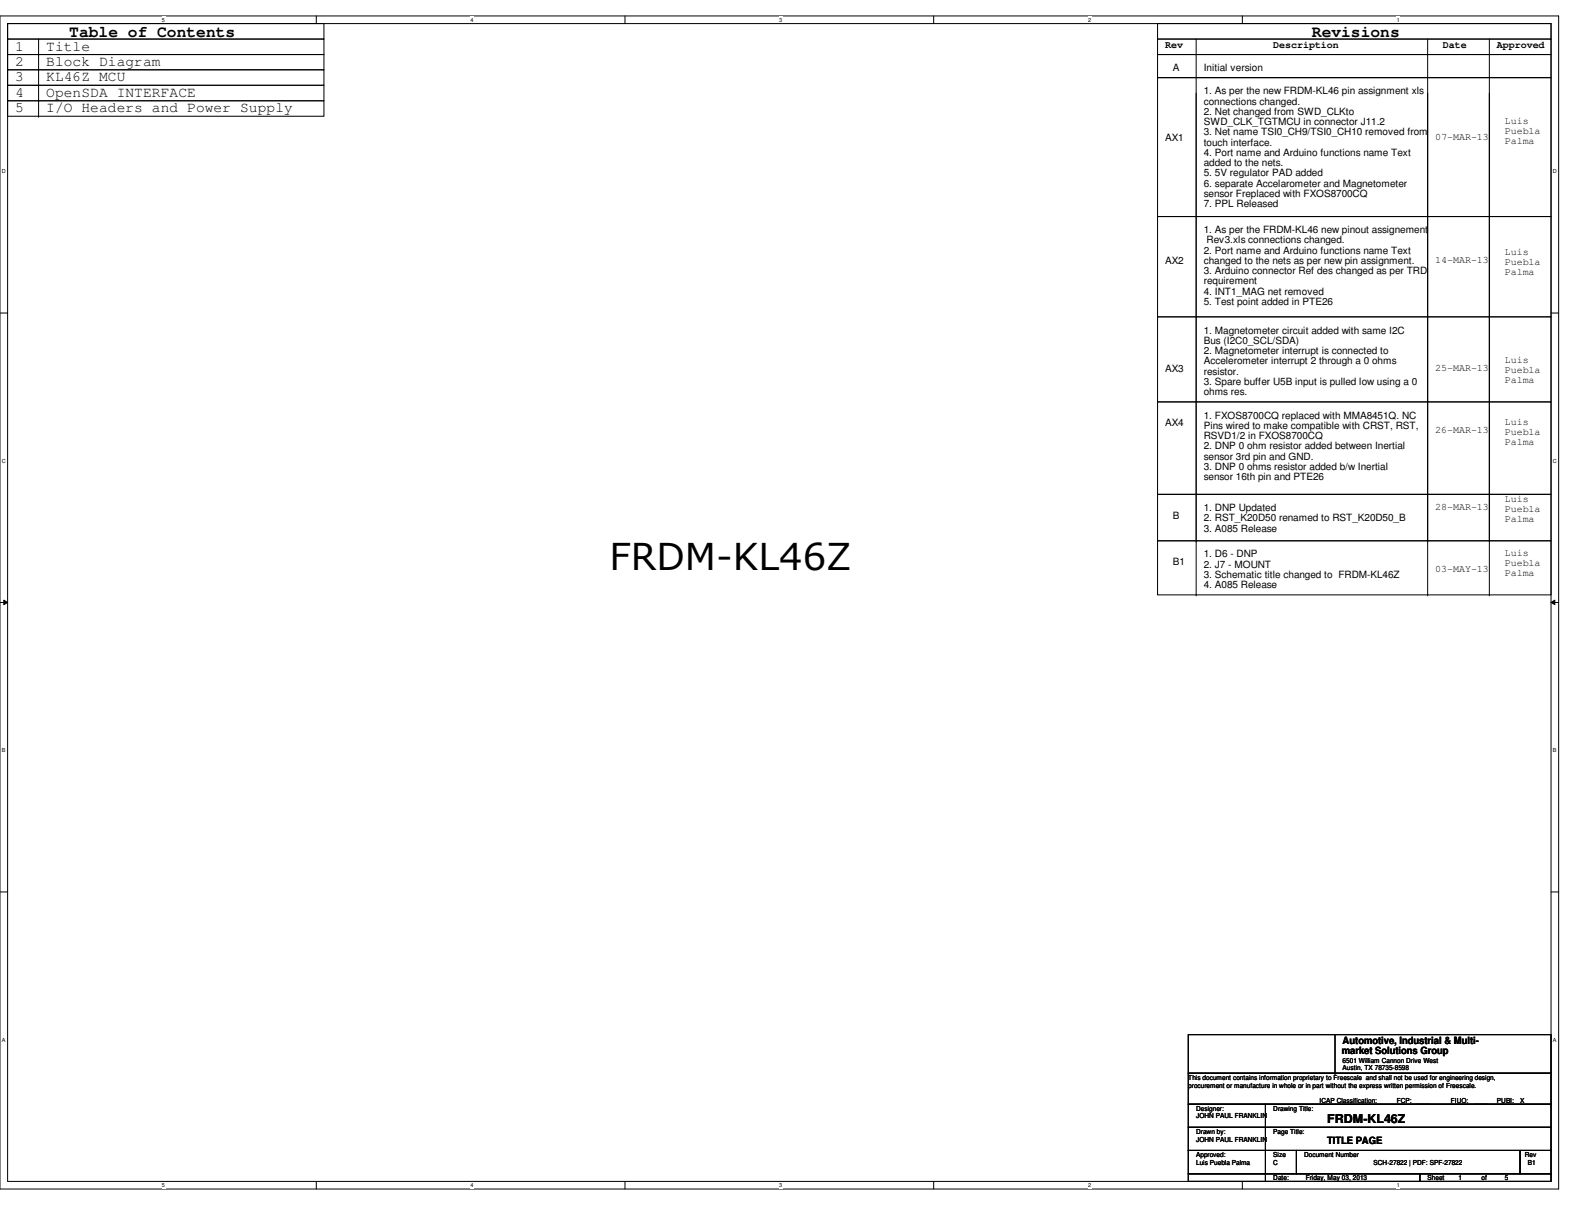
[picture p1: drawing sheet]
<svg xmlns="http://www.w3.org/2000/svg" width="279mm" height="216mm" viewBox="0 0 279 216" stroke-linecap="round" stroke-linejoin="round" font-family="sans-serif">
<defs><g id="words">
<text font-size="6.6" x="108.3" y="101.3">FRDM-KL46Z</text>
<g font-size="2.9">
<text x="12.3" y="6.6">Table of Contents</text>
<text x="233.2" y="6.6">Revisions</text>
</g>
<g font-size="2.6">
<text x="2.7" y="9">1</text>
<text x="2.7" y="11.8">2</text>
<text x="8.2" y="9">Title</text>
<text x="8.2" y="11.8">Block Diagram</text>
<text x="2.7" y="14.5">3</text>
<text x="2.7" y="17.2">4</text>
<text x="8.2" y="14.5">KL46Z MCU</text>
<text x="8.2" y="17.2">OpenSDA INTERFACE</text>
<text x="2.7" y="20">5</text>
<text x="8.2" y="20">I/O Headers and Power Supply</text>
</g>
<text font-size="2.2" x="235.9" y="199.6">FRDM-KL46Z</text>
<g font-size="1.8">
<text x="207.1" y="8.5">Rev</text>
<text x="226.3" y="8.5">Description</text>
<text x="256.5" y="8.5">Date</text>
<text x="266.1" y="8.5">Approved</text>
<text x="208.4" y="12.7">A</text>
<text x="214" y="12.7">Initial version</text>
<text x="214" y="16.8">1. As per the new FRDM-KL46 pin assignment xls</text>
<text x="214" y="18.6">connections changed.</text>
<text x="214" y="20.4">2. Net changed from SWD_CLKto</text>
<text x="214" y="22.2">SWD_CLK_TGTMCU in connector J11.2</text>
<text x="267.5" y="22.1">Luis</text>
<text x="267.5" y="23.8">Puebla</text>
<text x="207.1" y="25">AX1</text>
<text x="214" y="24">3. Net name TSI0_CH9/TSI0_CH10 removed from</text>
<text x="214" y="25.9">touch interface.</text>
<text x="214" y="27.7">4. Port name and Arduino functions name Text</text>
<text x="214" y="29.5">added to the nets.</text>
<text x="255.1" y="24.8">07-MAR-13</text>
<text x="267.5" y="25.6">Palma</text>
<text x="214" y="31.3">5. 5V regulator PAD added</text>
<text x="214" y="33.1">6. separate Accelarometer and Magnetometer</text>
<text x="214" y="35">sensor Freplaced with FXOS8700CQ</text>
<text x="214" y="41.4">1. As per the FRDM-KL46 new pinout assignement</text>
<text x="214" y="36.8">7. PPL Released</text>
<text x="207.1" y="46.9">AX2</text>
<text x="214" y="45.1">2. Port name and Arduino functions name Text</text>
<text x="214" y="46.9">changed to the nets as per new pin assignment.</text>
<text x="214.5" y="43.3">Rev3.xls connections changed.</text>
<text x="255.1" y="46.7">14-MAR-13</text>
<text x="267.5" y="45.4">Luis</text>
<text x="267.5" y="47.2">Puebla</text>
<text x="214" y="48.7">3. Arduino connector Ref des changed as per TRD</text>
<text x="214" y="50.5">requirement</text>
<text x="214" y="52.4">4. INT1_MAG net removed</text>
<text x="267.5" y="48.9">Palma</text>
<text x="214" y="54.2">5. Test point added in PTE26</text>
<text x="214" y="59.3">1. Magnetometer circuit added with same I2C</text>
<text x="214" y="61.1">Bus (I2C0_SCL/SDA)</text>
<text x="214" y="62.9">2. Magnetometer interrupt is connected to</text>
<text x="214" y="64.8">Accelerometer interrupt 2 through a 0 ohms</text>
<text x="255.1" y="66">25-MAR-13</text>
<text x="267.5" y="64.6">Luis</text>
<text x="207.1" y="66.2">AX3</text>
<text x="214" y="66.6">resistor.</text>
<text x="214" y="68.4">3. Spare buffer U5B input is pulled low using a 0</text>
<text x="214" y="70.2">ohms res.</text>
<text x="267.5" y="66.3">Puebla</text>
<text x="267.5" y="68.1">Palma</text>
<text x="207.1" y="75.7">AX4</text>
<text x="214" y="74.4">1. FXOS8700CQ replaced with MMA8451Q. NC</text>
<text x="214" y="76.2">Pins wired to make compatible with CRST, RST,</text>
<text x="255.1" y="76.9">26-MAR-13</text>
<text x="267.5" y="75.5">Luis</text>
<text x="267.5" y="77.3">Puebla</text>
<text x="214" y="78">RSVD1/2 in FXOS8700CQ</text>
<text x="214" y="79.8">2. DNP 0 ohm resistor added between Inertial</text>
<text x="214" y="81.7">sensor 3rd pin and GND.</text>
<text x="214" y="83.5">3. DNP 0 ohms resistor added b/w Inertial</text>
<text x="267.5" y="79.1">Palma</text>
<text x="214" y="85.3">sensor 16th pin and PTE26</text>
<text x="267.5" y="89.2">Luis</text>
<text x="208.4" y="92.2">B</text>
<text x="214" y="90.8">1. DNP Updated</text>
<text x="214" y="92.7">2. RST_K20D50 renamed to RST_K20D50_B</text>
<text x="214" y="94.5">3. A085 Release</text>
<text x="255.1" y="90.6">28-MAR-13</text>
<text x="267.5" y="91">Puebla</text>
<text x="267.5" y="92.8">Palma</text>
<text x="208.4" y="100.5">B1</text>
<text x="214" y="99.1">1. D6 - DNP</text>
<text x="214" y="100.9">2. J7 - MOUNT</text>
<text x="255.1" y="101.6">03-MAY-13</text>
<text x="267.5" y="98.8">Luis</text>
<text x="267.5" y="100.6">Puebla</text>
<text x="214" y="102.7">3. Schematic title changed to FRDM-KL46Z</text>
<text x="214" y="104.5">4. A085 Release</text>
<text x="267.5" y="102.4">Palma</text>
<text x="238.6" y="185.5">Automotive, Industrial &amp; Multi-</text>
<text x="238.5" y="187.3">market Solutions Group</text>
<text x="235.9" y="203.4">TITLE PAGE</text>
</g>
<g font-size="1.2">
<text x="211.2" y="191.9">This document contains information proprietary to Freescale and shall not be used for engineering design,</text>
<text x="238.6" y="188.8">6501 William Cannon Drive West</text>
<text x="238.6" y="190.1">Austin, TX 78735-8598</text>
<text x="211.2" y="193.3">procurement or manufacture in whole or in part without the express written permission of Freescale.</text>
<text x="212.6" y="197.4">Designer:</text>
<text x="226.3" y="197.4">Drawing Title:</text>
<text x="234.5" y="196">ICAP Classification:</text>
<text x="248.2" y="196">FCP: ____</text>
<text x="257.9" y="196">FIUO:</text>
<text x="262" y="196">____</text>
<text x="266.1" y="196">PUBI:</text>
<text x="270.2" y="196">X</text>
<text x="212.6" y="201.5">Drawn by:</text>
<text x="212.6" y="198.7">JOHN PAUL FRANKLIN</text>
<text x="212.6" y="202.9">JOHN PAUL FRANKLIN</text>
<text x="226.3" y="201.5">Page Title:</text>
<text x="212.6" y="205.6">Approved:</text>
<text x="212.6" y="207">Luis Puebla Palma</text>
<text x="226.3" y="205.6">Size</text>
<text x="226.3" y="209.7">Date:</text>
<text x="226.3" y="207">C</text>
<text x="231.8" y="205.6">Document Number</text>
<text x="232.1" y="209.7">Friday, May 03, 2013</text>
<text x="244.1" y="207">SCH-27822 | PDF: SPF-27822</text>
<text x="253.7" y="209.7">Sheet</text>
<text x="259.2" y="209.7">1</text>
<text x="263.3" y="209.7">of</text>
<text x="267.5" y="209.7">5</text>
<text x="271" y="205.6">Rev</text>
<text x="271.6" y="207">B1</text>
</g>
<g font-size="1">
<text x="28.8" y="3.9">5</text>
<text x="83.7" y="3.9">4</text>
<text x="138.5" y="3.9">3</text>
<text x="193.4" y="3.9">2</text>
<text x="248.2" y="3.9">1</text>
<text x=".3" y="30.8">D</text>
<text x="276" y="30.8">D</text>
<text x=".3" y="82.2">C</text>
<text x="276" y="82.2">C</text>
<text x=".3" y="133.6">B</text>
<text x="276" y="133.6">B</text>
<text x=".3" y="185.1">A</text>
<text x="276" y="185.1">A</text>
<text x="28.8" y="210.9">5</text>
<text x="83.7" y="210.9">4</text>
<text x="138.5" y="210.9">3</text>
<text x="193.4" y="210.9">2</text>
<text x="248.2" y="210.9">1</text>
</g>
</g></defs>
<path d="M0 2.8h277v208.5h-277zM1.4 4.2h274.3v205.7h-274.3z" fill="none" stroke="#000" stroke-width=".18"/>
<g fill="#fff">
<path d="M28.8 3h.5v1.1h-.5z"/>
<path d="M28.8 210.1h.5v1.1h-.5z"/>
</g>
<path d="M56.2 2.8v1.4M56.2 209.9v1.4" fill="none" stroke="#000" stroke-width=".18"/>
<g fill="#fff">
<path d="M83.7 3h.5v1.1h-.5z"/>
<path d="M83.7 210.1h.5v1.1h-.5z"/>
</g>
<path d="M111.1 2.8v1.4M111.1 209.9v1.4" fill="none" stroke="#000" stroke-width=".18"/>
<g fill="#fff">
<path d="M138.5 3h.6v1.1h-.6z"/>
<path d="M138.5 210.1h.6v1.1h-.6z"/>
</g>
<path d="M165.9 2.8v1.4M165.9 209.9v1.4" fill="none" stroke="#000" stroke-width=".18"/>
<g fill="#fff">
<path d="M193.4 3h.5v1.1h-.5z"/>
<path d="M193.4 210.1h.5v1.1h-.5z"/>
</g>
<path d="M220.8 2.8v1.4M220.8 209.9v1.4" fill="none" stroke="#000" stroke-width=".18"/>
<g fill="#fff">
<path d="M248.2 3h.6v1.1h-.6z"/>
<path d="M248.2 210.1h.6v1.1h-.6z"/>
<path d="M.3 29.9h.8v1.1h-.8z"/>
<path d="M276 29.9h.7v1.1h-.7z"/>
<path d="M.3 81.3h.8v1.1h-.8z"/>
<path d="M276 81.3h.7v1.1h-.7z"/>
</g>
<path d="M0 55.6h1.4M275.7 55.6h1.3" fill="none" stroke="#000" stroke-width=".18"/>
<g fill="#fff">
<path d="M.3 132.8h.7v1.1h-.7z"/>
<path d="M276 132.8h.6v1.1h-.6z"/>
</g>
<path d="M0 107.1h1.4M.7 106.6l.7 .5-.7 .3zM275.7 107.1l.7-.5v.8zM275.7 107.1h1.3" fill="none" stroke="#000" stroke-width=".18"/>
<path d="M.7 106.6l.7 .5-.7 .3zM275.7 107.1l.7-.5v.8z" fill="#000"/>
<g fill="#fff">
<path d="M.3 184.2h.7v1.1h-.7z"/>
<path d="M276 184.2h.6v1.1h-.6z"/>
</g>
<g fill="none" stroke="#000" stroke-width=".18">
<path d="M1.4 4.2h56.2v2.7h-56.2zM1.4 6.9h56.2v2.8h-56.2zM1.4 9.7h56.2v2.7h-56.2zM1.4 12.4h56.2v2.8h-56.2zM1.4 17.9h56.2v2.8h-56.2zM1.4 15.2h56.2v2.7h-56.2zM6.9 9.7h.1M6.9 12.4h.1M6.9 15.2h.1M6.9 17.9h.1M6.9 6.9v13.8M205.7 4.2h70v2.7h-70z"/>
<path d="M205.7 6.9h70v2.8h-70zM205.7 13.8h70v24.7h-70zM205.7 9.7h70v4.1h-70zM212.6 6.9v98.8M253.7 6.9v98.8M264.7 6.9v98.8M6.9 20.7h.1M205.7 38.5h70v17.8h-70zM205.7 56.3h70v15.1h-70zM205.7 71.4h70v16.4h-70zM205.7 87.8h70v8.3h-70zM205.7 96.1h70v9.6h-70z"/>
<path d="M212.6 96.1h.1M253.7 96.1h.1M264.7 96.1h.1M212.6 105.7h.1M253.7 105.7h.1M264.7 105.7h.1M0 158.5h1.4M275.7 158.5h1.3M211.2 196.2h13.7v4.1h-13.7zM211.2 190.7h64.5v5.5h-64.5zM211.2 183.9h64.5v6.8h-64.5zM224.9 196.2h50.8v4.1h-50.8z"/>
<path d="M237.3 190.7h.1M237.3 183.9v6.8M211.2 200.3h13.7v4.1h-13.7zM211.2 204.4h13.7v4.2h-13.7zM211.2 208.6h13.7v1.3h-13.7zM224.9 200.3h50.8v4.1h-50.8zM224.9 204.4h5.5v4.2h-5.5zM224.9 208.6h27.4v1.3h-27.4zM230.4 204.4h39.8v4.2h-39.8zM252.3 208.6h23.4v1.3h-23.4zM270.2 204.4h5.5v4.2h-5.5z"/>
</g>
<use href="#words"/>
</svg>
